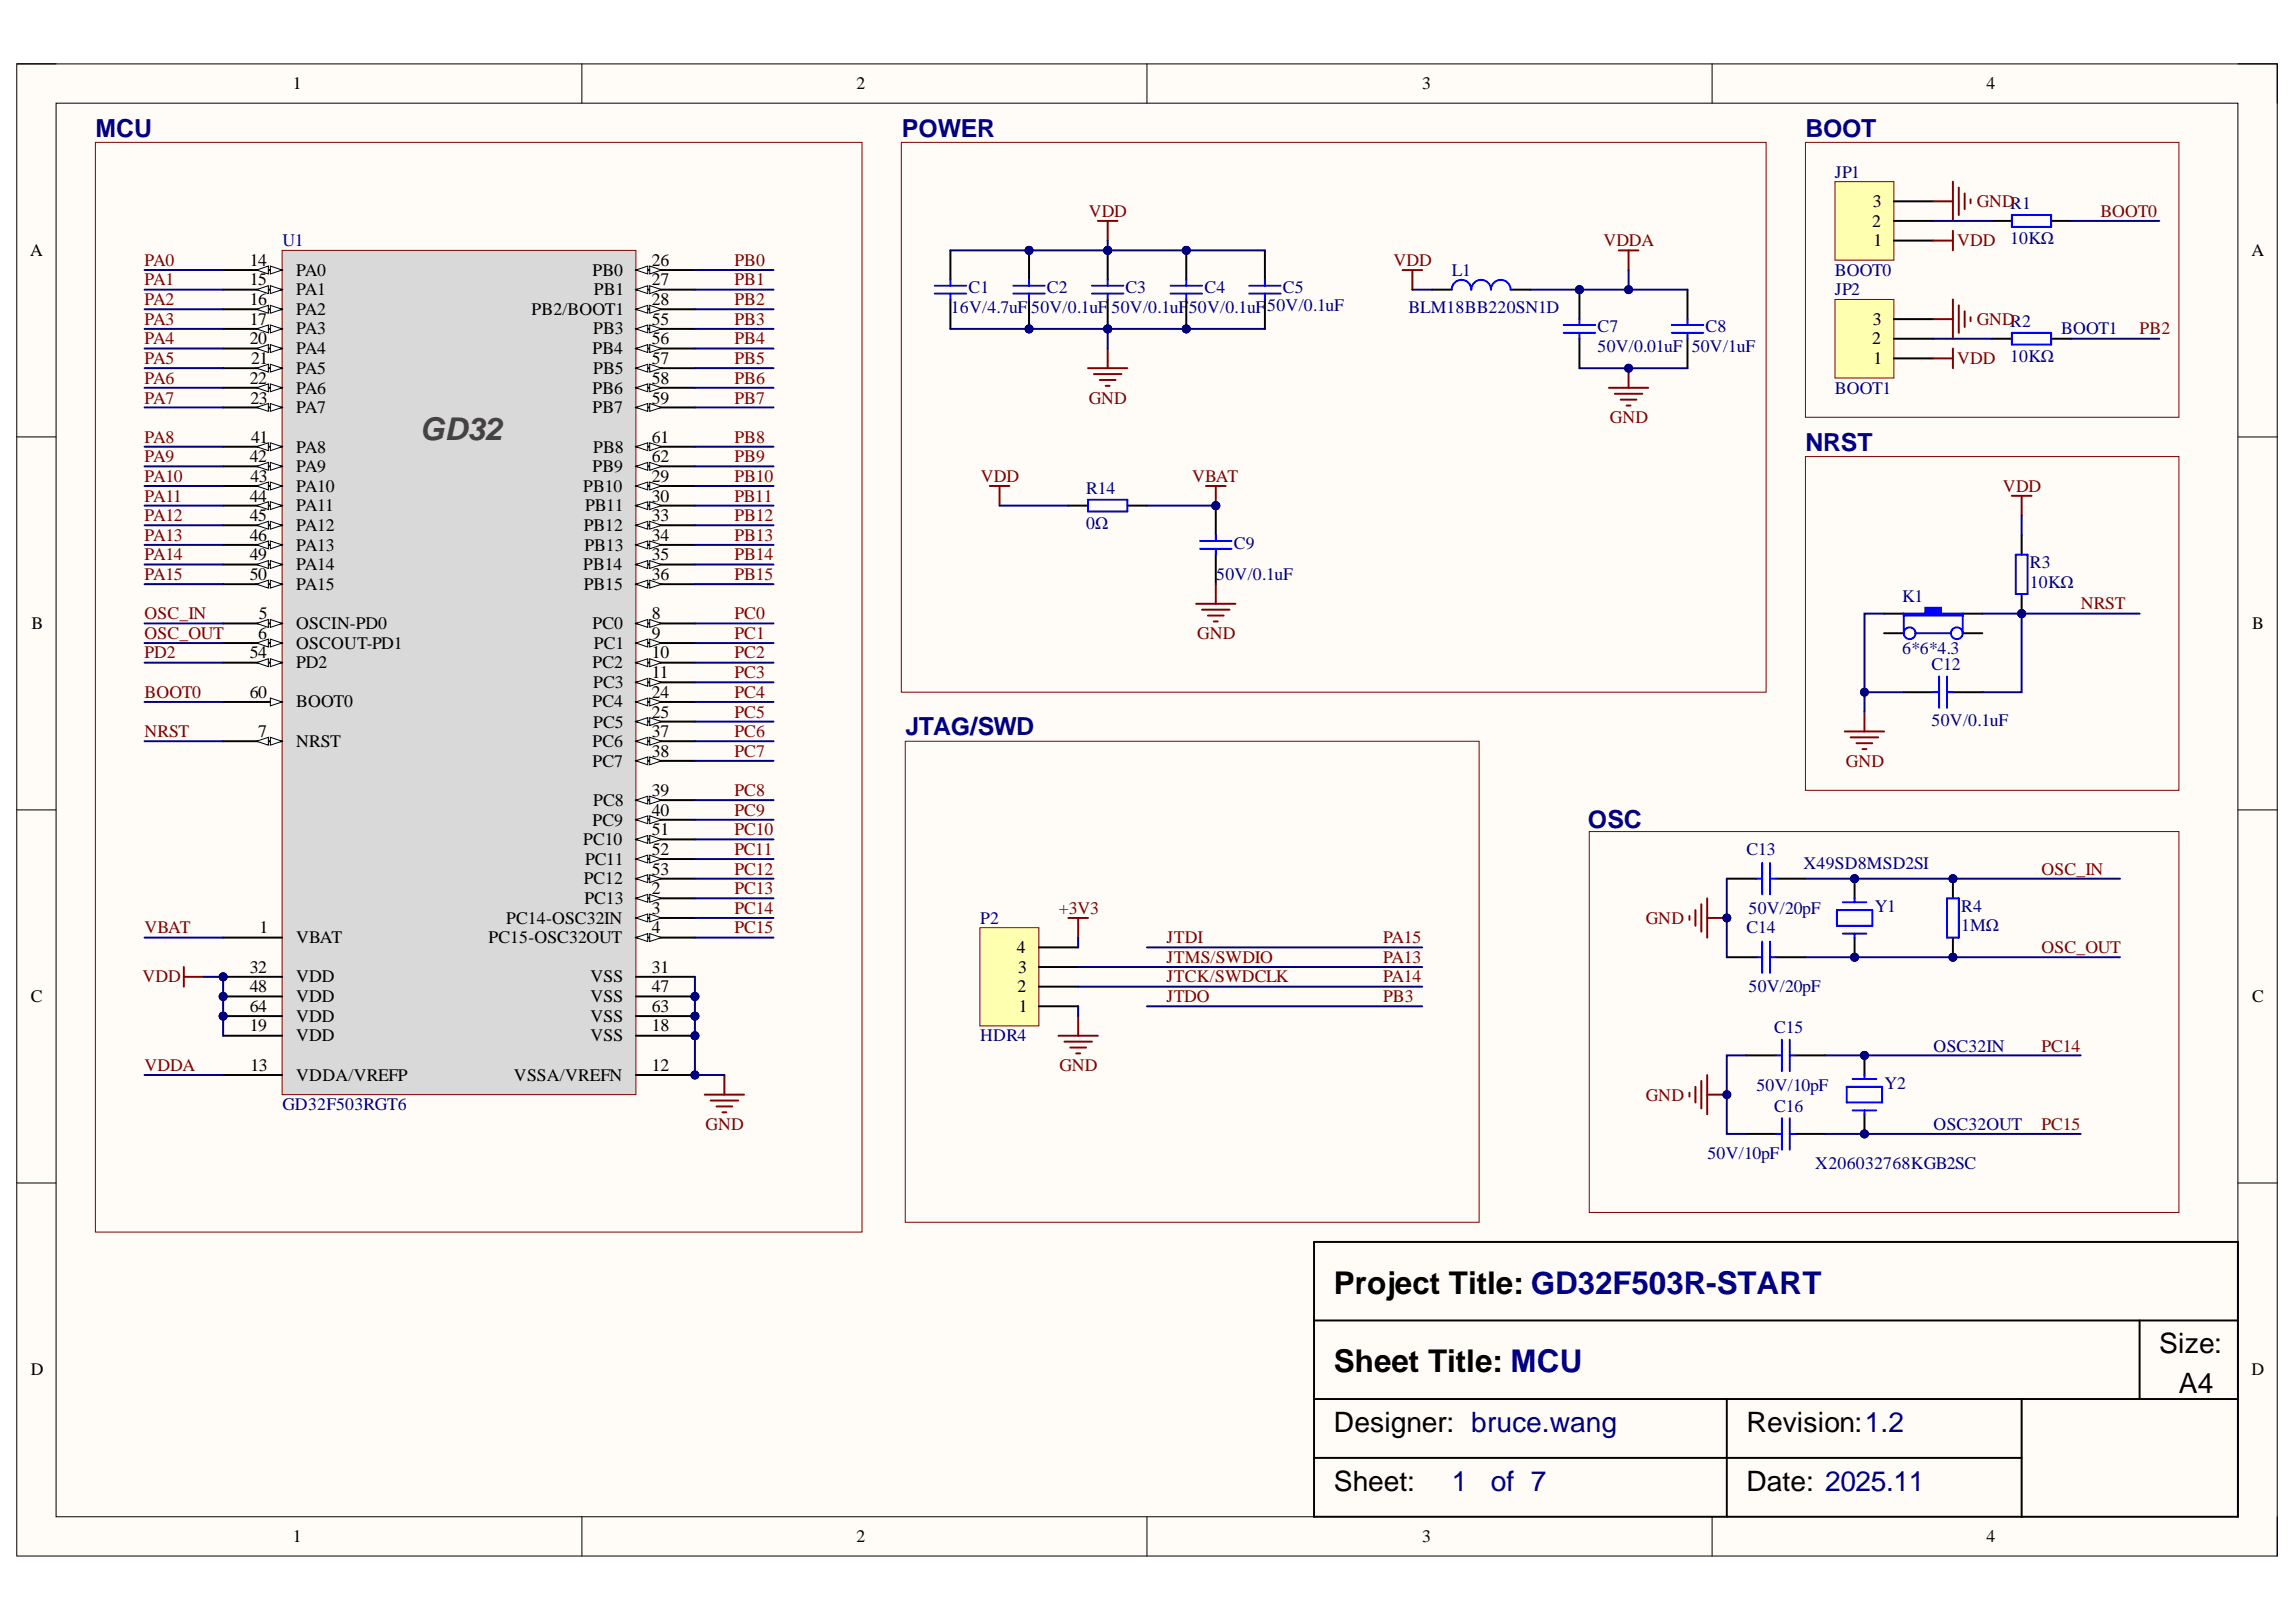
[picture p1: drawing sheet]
<svg xmlns="http://www.w3.org/2000/svg" width="297mm" height="210mm" viewBox="0 0 297 210" stroke-linecap="round" stroke-linejoin="round" font-family="sans-serif">
<defs><g id="words">
<text font-size="4.1" fill="#434343" x="54.3" y="56.9">GD32</text>
<g font-size="4.1">
<text x="172.6" y="167.4">Project Title: GD32F503R-START</text>
<text x="172.6" y="177.6">Sheet Title: MCU</text>
</g>
<g font-size="3.6">
<text x="279.3" y="175.1">Size:</text>
<text x="172.6" y="185.3">Designer: bruce.wang</text>
<text x="226" y="185.3">Revision:1.2</text>
<text x="281.9" y="180.2">A4</text>
<text x="172.6" y="193">Sheet:</text>
<text x="226" y="193">Date: 2025.11</text>
</g>
<g font-size="3.6" fill="#000080">
<text x="187.8" y="193">1</text>
<text x="192.9" y="193">of 7</text>
</g>
<g font-size="3.2" fill="#000080">
<text x="12.4" y="17.7">MCU</text>
<text x="116.7" y="17.7">POWER</text>
<text x="233.6" y="17.7">BOOT</text>
<text x="233.6" y="58.4">NRST</text>
<text x="117.2" y="95.2">JTAG/SWD</text>
<text x="205.4" y="107.2">OSC</text>
</g>
<g font-size="2.3">
<text x="37.9" y="11.6">1</text>
<text x="110.8" y="11.6">2</text>
<text x="184" y="11.6">3</text>
<text x="257" y="11.6">4</text>
<text x="242.2" y="29.3">2</text>
<text x="242.3" y="26.8">3</text>
<text x="3.9" y="33.1">A</text>
<text x="32.3" y="34.4">14</text>
<text x="38.3" y="35.7">PA0</text>
<text x="76.6" y="35.7">PB0</text>
<text x="84.3" y="34.4">26</text>
<text x="242.4" y="31.9">1</text>
<text x="291.3" y="33.1">A</text>
<text x="32.3" y="36.9">15</text>
<text x="32.3" y="39.5">16</text>
<text x="38.3" y="38.2">PA1</text>
<text x="38.3" y="40.7">PA2</text>
<text x="68.8" y="40.7">PB2/BOOT1</text>
<text x="76.8" y="38.2">PB1</text>
<text x="84.3" y="36.9">27</text>
<text x="84.3" y="39.5">28</text>
<text x="32.3" y="42">17</text>
<text x="32.3" y="44.5">20</text>
<text x="32.5" y="47.1">21</text>
<text x="38.3" y="43.3">PA3</text>
<text x="38.3" y="45.8">PA4</text>
<text x="76.6" y="45.8">PB4</text>
<text x="76.7" y="43.3">PB3</text>
<text x="84.3" y="42">55</text>
<text x="84.3" y="44.5">56</text>
<text x="84.3" y="47.1">57</text>
<text x="242.2" y="44.5">2</text>
<text x="242.3" y="42">3</text>
<text x="242.4" y="47.1">1</text>
<text x="32.3" y="49.7">22</text>
<text x="32.4" y="52.2">23</text>
<text x="38.3" y="48.3">PA5</text>
<text x="38.3" y="51">PA6</text>
<text x="38.3" y="53.5">PA7</text>
<text x="76.6" y="51">PB6</text>
<text x="76.6" y="53.5">PB7</text>
<text x="76.7" y="48.3">PB5</text>
<text x="84.3" y="49.7">58</text>
<text x="84.3" y="52.2">59</text>
<text x="32.3" y="59.8">42</text>
<text x="32.5" y="57.3">41</text>
<text x="38.3" y="58.6">PA8</text>
<text x="76.7" y="58.6">PB8</text>
<text x="84.3" y="57.3">61</text>
<text x="84.3" y="59.8">62</text>
<text x="32.3" y="64.9">44</text>
<text x="32.4" y="62.4">43</text>
<text x="38.3" y="61.1">PA9</text>
<text x="38.3" y="63.6">PA10</text>
<text x="75.5" y="63.6">PB10</text>
<text x="76.6" y="61.1">PB9</text>
<text x="84.3" y="62.4">29</text>
<text x="84.3" y="64.9">30</text>
<text x="32.3" y="67.5">45</text>
<text x="32.3" y="70">46</text>
<text x="38.3" y="66.2">PA11</text>
<text x="38.3" y="68.7">PA12</text>
<text x="38.3" y="71.3">PA13</text>
<text x="75.5" y="68.7">PB12</text>
<text x="75.6" y="71.3">PB13</text>
<text x="75.7" y="66.2">PB11</text>
<text x="84.3" y="67.5">33</text>
<text x="84.3" y="70">34</text>
<text x="32.3" y="72.5">49</text>
<text x="32.3" y="75.1">50</text>
<text x="38.3" y="73.8">PA14</text>
<text x="38.3" y="76.3">PA15</text>
<text x="75.5" y="73.8">PB14</text>
<text x="75.5" y="76.3">PB15</text>
<text x="84.3" y="72.5">35</text>
<text x="84.3" y="75.1">36</text>
<text x="4.1" y="81.4">B</text>
<text x="33.4" y="82.7">6</text>
<text x="33.5" y="80.1">5</text>
<text x="38.3" y="81.4">OSCIN-PD0</text>
<text x="38.3" y="83.9">OSCOUT-PD1</text>
<text x="76.6" y="81.4">PC0</text>
<text x="76.8" y="83.9">PC1</text>
<text x="84.3" y="80.1">8</text>
<text x="84.3" y="82.7">9</text>
<text x="291.4" y="81.4">B</text>
<text x="32.3" y="85.2">54</text>
<text x="38.3" y="86.5">PD2</text>
<text x="76.6" y="86.5">PC2</text>
<text x="76.7" y="89">PC3</text>
<text x="84.3" y="85.2">10</text>
<text x="84.3" y="87.7">11</text>
<text x="32.3" y="90.3">60</text>
<text x="33.4" y="95.4">7</text>
<text x="38.3" y="91.5">BOOT0</text>
<text x="76.6" y="91.5">PC4</text>
<text x="76.7" y="94.2">PC5</text>
<text x="84.3" y="90.3">24</text>
<text x="84.3" y="92.9">25</text>
<text x="84.3" y="95.4">37</text>
<text x="38.3" y="96.7">NRST</text>
<text x="76.6" y="96.7">PC6</text>
<text x="76.6" y="99.2">PC7</text>
<text x="84.3" y="98">38</text>
<text x="76.6" y="106.8">PC9</text>
<text x="76.7" y="104.3">PC8</text>
<text x="84.3" y="103">39</text>
<text x="84.3" y="105.6">40</text>
<text x="75.5" y="109.4">PC10</text>
<text x="75.7" y="111.9">PC11</text>
<text x="84.3" y="108.1">51</text>
<text x="84.3" y="110.6">52</text>
<text x="84.3" y="113.2">53</text>
<text x="65.5" y="119.5">PC14-OSC32IN</text>
<text x="75.5" y="114.4">PC12</text>
<text x="75.6" y="117">PC13</text>
<text x="84.3" y="115.7">2</text>
<text x="84.3" y="118.3">3</text>
<text x="32.3" y="125.9">32</text>
<text x="33.6" y="120.8">1</text>
<text x="38.3" y="122.1">VBAT</text>
<text x="63.2" y="122.1">PC15-OSC32OUT</text>
<text x="84.3" y="120.8">4</text>
<text x="84.3" y="125.9">31</text>
<text x="131.5" y="123.3">4</text>
<text x="131.7" y="125.9">3</text>
<text x="4" y="129.7">C</text>
<text x="32.3" y="128.4">48</text>
<text x="32.3" y="130.9">64</text>
<text x="38.3" y="127.1">VDD</text>
<text x="38.3" y="129.7">VDD</text>
<text x="76.4" y="127.1">VSS</text>
<text x="76.4" y="129.7">VSS</text>
<text x="84.3" y="128.4">47</text>
<text x="84.3" y="130.9">63</text>
<text x="131.6" y="128.4">2</text>
<text x="131.8" y="130.9">1</text>
<text x="291.4" y="129.7">C</text>
<text x="32.3" y="133.5">19</text>
<text x="38.3" y="132.2">VDD</text>
<text x="38.3" y="134.7">VDD</text>
<text x="76.4" y="132.2">VSS</text>
<text x="76.4" y="134.7">VSS</text>
<text x="84.3" y="133.5">18</text>
<text x="32.4" y="138.6">13</text>
<text x="38.3" y="139.9">VDDA/VREFP</text>
<text x="66.5" y="139.9">VSSA/VREFN</text>
<text x="84.3" y="138.6">12</text>
<text x="4" y="177.9">D</text>
<text x="291.3" y="177.9">D</text>
<text x="37.9" y="199.6">1</text>
<text x="110.8" y="199.6">2</text>
<text x="184" y="199.6">3</text>
<text x="257" y="199.6">4</text>
</g>
<g font-size="2.3" fill="#000080">
<text x="237.4" y="23">JP1</text>
<text x="36.5" y="31.9">U1</text>
<text x="187.8" y="35.7">L1</text>
<text x="237.4" y="35.7">BOOT0</text>
<text x="260.1" y="31.6">10KΩ</text>
<text x="123" y="40.5">16V/4.7uF</text>
<text x="125.3" y="38">C1</text>
<text x="133.4" y="40.5">50V/0.1uF</text>
<text x="135.4" y="38">C2</text>
<text x="143.8" y="40.5">50V/0.1uF</text>
<text x="145.6" y="38">C3</text>
<text x="153.8" y="40.5">50V/0.1uF</text>
<text x="155.8" y="38">C4</text>
<text x="164" y="40.2">50V/0.1uF</text>
<text x="166" y="38">C5</text>
<text x="182.2" y="40.5">BLM18BB220SN1D</text>
<text x="237.4" y="38.2">JP2</text>
<text x="206.7" y="43">C7</text>
<text x="206.7" y="45.6">50V/0.01uF</text>
<text x="218.9" y="45.6">50V/1uF</text>
<text x="220.6" y="43">C8</text>
<text x="260.1" y="46.8">10KΩ</text>
<text x="266.7" y="43.3">BOOT1</text>
<text x="237.4" y="51">BOOT1</text>
<text x="140.5" y="63.9">R14</text>
<text x="140.5" y="68.5">0Ω</text>
<text x="159.6" y="71">C9</text>
<text x="157.4" y="75.1">50V/0.1uF</text>
<text x="246.1" y="77.8">K1</text>
<text x="262.6" y="73.5">R3</text>
<text x="262.6" y="76.1">10KΩ</text>
<text x="246.1" y="84.7">6*6*4.3</text>
<text x="249.9" y="86.7">C12</text>
<text x="249.9" y="93.9">50V/0.1uF</text>
<text x="226" y="110.6">C13</text>
<text x="233.3" y="112.4">X49SD8MSD2SI</text>
<text x="126.8" y="119.5">P2</text>
<text x="226.2" y="118.3">50V/20pF</text>
<text x="242.5" y="118">Y1</text>
<text x="253.7" y="118">R4</text>
<text x="226" y="120.8">C14</text>
<text x="253.7" y="120.5">1MΩ</text>
<text x="226.2" y="128.4">50V/20pF</text>
<text x="126.8" y="134.7">HDR4</text>
<text x="229.5" y="133.7">C15</text>
<text x="250.2" y="136.1">OSC32IN</text>
<text x="36.5" y="143.7">GD32F503RGT6</text>
<text x="227.2" y="141.2">50V/10pF</text>
<text x="229.5" y="144">C16</text>
<text x="243.8" y="140.9">Y2</text>
<text x="250.2" y="146.2">OSC32OUT</text>
<text x="220.9" y="150">50V/10pF</text>
<text x="234.8" y="151.3">X206032768KGB2SC</text>
</g>
<g font-size="2.3" fill="#800000">
<text x="140.9" y="28.1">VDD</text>
<text x="255.7" y="26.8">GNDR1</text>
<text x="271.7" y="28.1">BOOT0</text>
<text x="18.7" y="34.4">PA0</text>
<text x="95" y="34.4">PB0</text>
<text x="180.3" y="34.4">VDD</text>
<text x="207.4" y="31.9">VDDA</text>
<text x="253.2" y="31.9">VDD</text>
<text x="18.7" y="36.9">PA1</text>
<text x="18.7" y="39.5">PA2</text>
<text x="95" y="36.9">PB1</text>
<text x="95" y="39.5">PB2</text>
<text x="18.7" y="42">PA3</text>
<text x="18.7" y="44.5">PA4</text>
<text x="18.7" y="47.1">PA5</text>
<text x="95" y="42">PB3</text>
<text x="95" y="44.5">PB4</text>
<text x="95" y="47.1">PB5</text>
<text x="253.2" y="47.1">VDD</text>
<text x="255.7" y="42">GNDR2</text>
<text x="276.8" y="43.3">PB2</text>
<text x="18.7" y="49.7">PA6</text>
<text x="18.7" y="52.2">PA7</text>
<text x="95" y="49.7">PB6</text>
<text x="95" y="52.2">PB7</text>
<text x="140.9" y="52.2">GND</text>
<text x="18.7" y="57.3">PA8</text>
<text x="18.7" y="59.8">PA9</text>
<text x="95" y="57.3">PB8</text>
<text x="95" y="59.8">PB9</text>
<text x="208.3" y="54.8">GND</text>
<text x="18.7" y="62.4">PA10</text>
<text x="18.7" y="64.9">PA11</text>
<text x="95" y="62.4">PB10</text>
<text x="95" y="64.9">PB11</text>
<text x="126.9" y="62.4">VDD</text>
<text x="154.2" y="62.4">VBAT</text>
<text x="259.1" y="63.6">VDD</text>
<text x="18.7" y="67.5">PA12</text>
<text x="18.7" y="70">PA13</text>
<text x="95" y="67.5">PB12</text>
<text x="95" y="70">PB13</text>
<text x="18.7" y="72.5">PA14</text>
<text x="18.7" y="75.1">PA15</text>
<text x="95" y="72.5">PB14</text>
<text x="95" y="75.1">PB15</text>
<text x="18.7" y="80.1">OSC_IN</text>
<text x="18.7" y="82.7">OSC_OUT</text>
<text x="95" y="80.1">PC0</text>
<text x="95" y="82.7">PC1</text>
<text x="154.9" y="82.7">GND</text>
<text x="269.2" y="78.9">NRST</text>
<text x="18.7" y="85.2">PD2</text>
<text x="95" y="85.2">PC2</text>
<text x="95" y="87.7">PC3</text>
<text x="18.7" y="90.3">BOOT0</text>
<text x="18.7" y="95.4">NRST</text>
<text x="95" y="90.3">PC4</text>
<text x="95" y="92.9">PC5</text>
<text x="95" y="95.4">PC6</text>
<text x="95" y="98">PC7</text>
<text x="238.8" y="99.2">GND</text>
<text x="95" y="103">PC8</text>
<text x="95" y="105.6">PC9</text>
<text x="95" y="108.1">PC10</text>
<text x="95" y="110.6">PC11</text>
<text x="95" y="113.2">PC12</text>
<text x="264.1" y="113.2">OSC_IN</text>
<text x="95" y="115.7">PC13</text>
<text x="95" y="118.3">PC14</text>
<text x="137" y="118.3">+3V3</text>
<text x="212.9" y="119.5">GND</text>
<text x="18.7" y="120.8">VBAT</text>
<text x="95" y="120.8">PC15</text>
<text x="150.9" y="122.1">JTDI</text>
<text x="150.9" y="124.6">JTMS/SWDIO</text>
<text x="178.9" y="122.1">PA15</text>
<text x="178.9" y="124.6">PA13</text>
<text x="264.1" y="123.3">OSC_OUT</text>
<text x="18.4" y="127.1">VDD</text>
<text x="150.9" y="129.7">JTDO</text>
<text x="150.9" y="127.1">JTCK/SWDCLK</text>
<text x="178.9" y="127.1">PA14</text>
<text x="178.9" y="129.7">PB3</text>
<text x="264.1" y="136.1">PC14</text>
<text x="18.7" y="138.6">VDDA</text>
<text x="137" y="138.6">GND</text>
<text x="212.9" y="142.4">GND</text>
<text x="91.3" y="146.2">GND</text>
<text x="264.1" y="146.2">PC15</text>
</g>
</g></defs>
<path d="M2.2 8.3h292.4v193.1h-292.4z" fill-rule="evenodd" fill="#fffcf8"/>
<path d="M2.2 8.3h292.4v193.1h-292.4z" fill="none" stroke="#000" stroke-width=".13"/>
<path d="M7.3 13.4h282.2v182.9h-282.2z" fill-rule="evenodd" fill="#fffcf8"/>
<g fill="none" stroke="#000" stroke-width=".13">
<path d="M2.2 8.3h5.1M7.3 13.4h282.2v182.9h-282.2zM75.3 8.3v5M148.4 8.3v5M221.5 8.3v5.1M289.5 8.3h5.1v5.1M2.2 56.5h5.1M289.5 56.5h5.1M2.2 104.8h5.1M289.5 104.8h5.1M2.2 153.1h5.1M289.5 153.1h5.1"/>
<path d="M75.3 196.3v5.1M148.4 196.3v5.1M221.5 196.3v5.1M294.6 196.3v5.1"/>
</g>
<path d="M223.4 123.9h3.8M229.8 123.9h3.8M170 160.7h119.5v35.6h-119.5zM170 170.9h119.5M276.8 170.9v10.1M170 181h119.5M170 188.7h91.5M223.4 181v15.3M261.5 181v15.3" fill="none" stroke="#000" stroke-width=".25"/>
<path d="M227.2 123.9h.8M228 121.8v4.1M229 123.9h.8M229 121.8v4.1" fill="none" stroke="#00f" stroke-width=".25"/>
<circle cx="239.9" cy="123.9" r=".51" fill="#000080"/>
<circle cx="239.9" cy="123.9" r=".51" fill="none" stroke="#000080" stroke-width=".13"/>
<circle cx="239.9" cy="113.7" r=".51" fill="#000080"/>
<circle cx="239.9" cy="113.7" r=".51" fill="none" stroke="#000080" stroke-width=".13"/>
<path d="M239.9 121.3v2.6" fill="none" stroke="#000" stroke-width=".25"/>
<circle cx="239.9" cy="123.9" r=".51" fill="#000080"/>
<circle cx="239.9" cy="123.9" r=".51" fill="none" stroke="#000080" stroke-width=".13"/>
<path d="M239.9 113.7v2.6" fill="none" stroke="#000" stroke-width=".25"/>
<circle cx="239.9" cy="113.7" r=".51" fill="#000080"/>
<circle cx="239.9" cy="113.7" r=".51" fill="none" stroke="#000080" stroke-width=".13"/>
<path d="M237.6 117.8h4.6v2h-4.6zM238.4 116.8h3.1M239.9 116.3v.5M238.4 120.8h3.1M239.9 120.8v.5" fill="none" stroke="#00f" stroke-width=".25"/>
<path d="M218.6 118.5v.5M219.3 117.8v2M220.1 117v3.6M220.9 116.3v5M220.9 118.8h2.5" fill="none" stroke="#800000" stroke-width=".25"/>
<circle cx="223.4" cy="118.8" r=".51" fill="#000080"/>
<circle cx="223.4" cy="118.8" r=".51" fill="none" stroke="#000080" stroke-width=".13"/>
<path d="M243.7 79.4h2.6M253.9 79.4h2.6" fill="none" stroke="#000" stroke-width=".25"/>
<path d="M246.3 79.4h2.8v-.7h2v.7h2.8v.3h-7.6z" fill-rule="evenodd" fill="#00f"/>
<g fill="none" stroke="#00f" stroke-width=".25">
<path d="M246.3 79.4h2.8v-.7h2v.7h2.8v.3h-7.6zM246.3 79.4v2.5M253.9 79.4v2.5M247.8 81.9h4.6"/>
<circle cx="247.1" cy="81.9" r=".76"/>
<circle cx="253.2" cy="81.9" r=".76"/>
</g>
<path d="M243.7 81.9h2.6M253.9 81.9h2.6" fill="none" stroke="#000" stroke-width=".25"/>
<path d="M260.3 64.2h2.5M261.5 64.2v2.5M238.7 94.7h5M239.4 95.4h3.6M240.2 96.2h2M241 96.9h.5M241.2 92.1v2.6" fill="none" stroke="#800000" stroke-width=".25"/>
<circle cx="261.5" cy="79.4" r=".51" fill="#000080"/>
<circle cx="261.5" cy="79.4" r=".51" fill="none" stroke="#000080" stroke-width=".13"/>
<path d="M261.5 76.9v2.5" fill="none" stroke="#000" stroke-width=".25"/>
<circle cx="261.5" cy="79.4" r=".51" fill="#000080"/>
<circle cx="261.5" cy="79.4" r=".51" fill="none" stroke="#000080" stroke-width=".13"/>
<path d="M257.7 28.6h2.6M265.4 28.6h2.5M261.5 69.2v2.6M246.3 89.6h3.8M252.7 89.6h3.8" fill="none" stroke="#000" stroke-width=".25"/>
<path d="M260.3 27.8h5.1v1.6h-5.1zM260.8 71.8h1.5v5.1h-1.5zM250.1 89.6h.8M250.9 87.5v4.1M251.9 89.6h.8M251.9 87.5v4.1" fill="none" stroke="#00f" stroke-width=".25"/>
<path d="M237.4 23.5h7.6v10.2h-7.6z" fill-rule="evenodd" fill="#ffffb0"/>
<path d="M237.4 23.5h7.6v10.2h-7.6z" fill="none" stroke="#800000" stroke-width=".13"/>
<path d="M245 31.1h5.1M245 28.6h5.1M245 26.1h5.1M257.7 43.8h2.6M265.4 43.8h2.5" fill="none" stroke="#000" stroke-width=".25"/>
<path d="M250.1 26.1h2.6M252.7 23.5v5.1M253.4 24.3v3.5M254.2 25v2.1M254.9 25.8v.5" fill="none" stroke="#800000" stroke-width=".25"/>
<path d="M260.3 43.1h5.1v1.5h-5.1z" fill="none" stroke="#00f" stroke-width=".25"/>
<path d="M237.4 38.8h7.6v10.1h-7.6z" fill-rule="evenodd" fill="#ffffb0"/>
<path d="M237.4 38.8h7.6v10.1h-7.6z" fill="none" stroke="#800000" stroke-width=".13"/>
<path d="M245 46.4h5.1M245 43.8h5.1M245 41.3h5.1" fill="none" stroke="#000" stroke-width=".25"/>
<path d="M252.7 38.8v5M253.4 39.5v3.6M250.1 41.3h2.6M254.2 40.3v2M254.9 41v.6" fill="none" stroke="#800000" stroke-width=".25"/>
<circle cx="252.7" cy="123.9" r=".51" fill="#000080"/>
<circle cx="252.7" cy="123.9" r=".51" fill="none" stroke="#000080" stroke-width=".13"/>
<circle cx="252.7" cy="113.7" r=".51" fill="#000080"/>
<circle cx="252.7" cy="113.7" r=".51" fill="none" stroke="#000080" stroke-width=".13"/>
<path d="M252.7 121.3v2.6" fill="none" stroke="#000" stroke-width=".25"/>
<circle cx="252.7" cy="123.9" r=".51" fill="#000080"/>
<circle cx="252.7" cy="123.9" r=".51" fill="none" stroke="#000080" stroke-width=".13"/>
<path d="M252.7 113.7v2.6" fill="none" stroke="#000" stroke-width=".25"/>
<circle cx="252.7" cy="113.7" r=".51" fill="#000080"/>
<circle cx="252.7" cy="113.7" r=".51" fill="none" stroke="#000080" stroke-width=".13"/>
<path d="M251.9 116.3h1.5v5h-1.5z" fill="none" stroke="#00f" stroke-width=".25"/>
<path d="M250.1 31.1h2.6M252.7 29.9v2.5M250.1 46.4h2.6M252.7 45.1v2.6M93.7 139.1v2.6M91.2 141.7h5.1M91.9 142.4h3.6M92.7 143.2h2M93.5 143.9h.5" fill="none" stroke="#800000" stroke-width=".25"/>
<circle cx="133.1" cy="42.6" r=".51" fill="#000080"/>
<circle cx="133.1" cy="42.6" r=".51" fill="none" stroke="#000080" stroke-width=".13"/>
<circle cx="133.1" cy="32.4" r=".51" fill="#000080"/>
<circle cx="133.1" cy="32.4" r=".51" fill="none" stroke="#000080" stroke-width=".13"/>
<path d="M133.1 38.8v3.8" fill="none" stroke="#000" stroke-width=".25"/>
<circle cx="133.1" cy="42.6" r=".51" fill="#000080"/>
<circle cx="133.1" cy="42.6" r=".51" fill="none" stroke="#000080" stroke-width=".13"/>
<path d="M133.1 32.4v3.8" fill="none" stroke="#000" stroke-width=".25"/>
<circle cx="133.1" cy="32.4" r=".51" fill="#000080"/>
<circle cx="133.1" cy="32.4" r=".51" fill="none" stroke="#000080" stroke-width=".13"/>
<path d="M120.9 37h4.1M120.9 38h4.1M123 36.2v.8M123 38v.8M131.1 37h4.1M131.1 38h4.1M133.1 36.2v.8M133.1 38v.8M216.3 42.1h4.1M216.3 43.1h4.1M218.3 41.3v.8M218.3 43.1v.7" fill="none" stroke="#00f" stroke-width=".25"/>
<path d="M142 28.6h2.6M143.3 28.6v2.5M181.5 34.9h2.5M182.7 34.9v2.6M209.4 32.4h2.6M210.7 32.4v2.5M140.8 47.6h5M141.5 48.4h3.6M142.3 49.2h2M143 49.9h.6M143.3 45.1v2.5" fill="none" stroke="#800000" stroke-width=".25"/>
<path d="M123 32.4v3.8M123 38.8v3.8M218.3 37.5v3.8M218.3 43.8v3.9" fill="none" stroke="#000" stroke-width=".25"/>
<circle cx="204.3" cy="37.5" r=".51" fill="#000080"/>
<circle cx="204.3" cy="37.5" r=".51" fill="none" stroke="#000080" stroke-width=".13"/>
<path d="M204.3 37.5v3.8M204.3 43.8v3.9" fill="none" stroke="#000" stroke-width=".25"/>
<circle cx="204.3" cy="37.5" r=".51" fill="#000080"/>
<circle cx="204.3" cy="37.5" r=".51" fill="none" stroke="#000080" stroke-width=".13"/>
<path d="M187.8 37.5a1.27 1.27 0 0 1 1.3-1.3 1.27 1.27 0 0 1 1.2 1.3 1.27 1.27 0 0 1 1.3-1.3 1.27 1.27 0 0 1 1.3 1.3 1.27 1.27 0 0 1 1.3-1.3 1.27 1.27 0 0 1 1.2 1.3M202.3 42.1h4.1M202.3 43.1h4.1M204.3 41.3v.8M204.3 43.1v.7" fill="none" stroke="#00f" stroke-width=".25"/>
<path d="M185.3 37.5h2.5M195.4 37.5h2.6" fill="none" stroke="#000" stroke-width=".25"/>
<path d="M23.8 125.1v2.6M23.8 126.4h2.5" fill="none" stroke="#800000" stroke-width=".25"/>
<circle cx="143.3" cy="42.6" r=".51" fill="#000080"/>
<circle cx="143.3" cy="42.6" r=".51" fill="none" stroke="#000080" stroke-width=".13"/>
<circle cx="143.3" cy="32.4" r=".51" fill="#000080"/>
<circle cx="143.3" cy="32.4" r=".51" fill="none" stroke="#000080" stroke-width=".13"/>
<path d="M143.3 38.8v3.8" fill="none" stroke="#000" stroke-width=".25"/>
<circle cx="143.3" cy="42.6" r=".51" fill="#000080"/>
<circle cx="143.3" cy="42.6" r=".51" fill="none" stroke="#000080" stroke-width=".13"/>
<path d="M143.3 32.4v3.8" fill="none" stroke="#000" stroke-width=".25"/>
<circle cx="143.3" cy="32.4" r=".51" fill="#000080"/>
<circle cx="143.3" cy="32.4" r=".51" fill="none" stroke="#000080" stroke-width=".13"/>
<path d="M141.3 37h4M141.3 38h4M143.3 36.2v.8M143.3 38v.8" fill="none" stroke="#00f" stroke-width=".25"/>
<circle cx="153.5" cy="42.6" r=".51" fill="#000080"/>
<circle cx="153.5" cy="42.6" r=".51" fill="none" stroke="#000080" stroke-width=".13"/>
<circle cx="153.5" cy="32.4" r=".51" fill="#000080"/>
<circle cx="153.5" cy="32.4" r=".51" fill="none" stroke="#000080" stroke-width=".13"/>
<path d="M153.5 38.8v3.8" fill="none" stroke="#000" stroke-width=".25"/>
<circle cx="153.5" cy="42.6" r=".51" fill="#000080"/>
<circle cx="153.5" cy="42.6" r=".51" fill="none" stroke="#000080" stroke-width=".13"/>
<path d="M153.5 32.4v3.8" fill="none" stroke="#000" stroke-width=".25"/>
<circle cx="153.5" cy="32.4" r=".51" fill="#000080"/>
<circle cx="153.5" cy="32.4" r=".51" fill="none" stroke="#000080" stroke-width=".13"/>
<path d="M151.4 37h4.1M151.4 38h4.1M153.5 36.2v.8M153.5 38v.8M161.6 37h4.1M161.6 38h4.1M163.6 36.2v.8M163.6 38v.8" fill="none" stroke="#00f" stroke-width=".25"/>
<path d="M163.6 32.4v3.8M163.6 38.8v3.8" fill="none" stroke="#000" stroke-width=".25"/>
<path d="M208.2 50.2h5M208.9 51h3.6M209.7 51.7h2M210.4 52.5h.5M210.7 47.7v2.5" fill="none" stroke="#800000" stroke-width=".25"/>
<circle cx="210.7" cy="47.6" r=".51" fill="#000080"/>
<circle cx="210.7" cy="47.6" r=".51" fill="none" stroke="#000080" stroke-width=".13"/>
<path d="M156 62.9h2.6M157.3 62.9v2.5" fill="none" stroke="#800000" stroke-width=".25"/>
<circle cx="157.3" cy="65.4" r=".51" fill="#000080"/>
<circle cx="157.3" cy="65.4" r=".51" fill="none" stroke="#000080" stroke-width=".13"/>
<circle cx="157.3" cy="65.4" r=".51" fill="#000080"/>
<circle cx="157.3" cy="65.4" r=".51" fill="none" stroke="#000080" stroke-width=".13"/>
<path d="M157.3 65.4v3.8M157.3 71.8v3.8" fill="none" stroke="#000" stroke-width=".25"/>
<circle cx="157.3" cy="65.4" r=".51" fill="#000080"/>
<circle cx="157.3" cy="65.4" r=".51" fill="none" stroke="#000080" stroke-width=".13"/>
<g fill="none" stroke="#00f" stroke-width=".25">
<path d="M155.3 70h4M155.3 71h4M157.3 69.2v.8M157.3 71v.8M227.2 113.7h.8M228 111.7v4M229 113.7h.8M229 111.7v4M229.8 136.6h.7M230.5 134.5v4.1M231.5 134.5v4.1M231.5 136.6h.8"/>
<path d="M229.8 146.7h.7M230.5 144.7v4.1M231.5 146.7h.8M231.5 144.7v4.1"/>
</g>
<path d="M154.7 78.1h5.1M155.5 78.9h3.6M156.3 79.7h2M157.3 75.6v2.5M157 80.4h.5M220.1 139.9v3.5M220.9 139.1v5.1M218.6 141.4v.5M219.3 140.6v2.1M220.9 141.7h2.5" fill="none" stroke="#800000" stroke-width=".25"/>
<path d="M223.4 113.7h3.8M229.8 113.7h3.8M226 136.6h3.8M232.3 136.6h3.8M226 146.7h3.8M232.3 146.7h3.8" fill="none" stroke="#000" stroke-width=".25"/>
<circle cx="223.4" cy="141.7" r=".51" fill="#000080"/>
<circle cx="223.4" cy="141.7" r=".51" fill="none" stroke="#000080" stroke-width=".13"/>
<path d="M12.3 18.4h99.2v141h-99.2zM116.6 18.4h111.9v71.2h-111.9zM233.6 18.4h48.3v35.6h-48.3zM233.6 59.1h48.3v43.2h-48.3zM117.1 95.9h74.3v62.3h-74.3zM205.6 107.6h76.3v49.3h-76.3z" fill="none" stroke="#800000" stroke-width=".13"/>
<circle cx="28.9" cy="126.4" r=".51" fill="#000080"/>
<circle cx="28.9" cy="126.4" r=".51" fill="none" stroke="#000080" stroke-width=".13"/>
<circle cx="28.9" cy="129" r=".51" fill="#000080"/>
<circle cx="28.9" cy="129" r=".51" fill="none" stroke="#000080" stroke-width=".13"/>
<circle cx="28.9" cy="131.5" r=".51" fill="#000080"/>
<circle cx="28.9" cy="131.5" r=".51" fill="none" stroke="#000080" stroke-width=".13"/>
<circle cx="89.9" cy="129" r=".51" fill="#000080"/>
<circle cx="89.9" cy="129" r=".51" fill="none" stroke="#000080" stroke-width=".13"/>
<circle cx="89.9" cy="131.5" r=".51" fill="#000080"/>
<circle cx="89.9" cy="131.5" r=".51" fill="none" stroke="#000080" stroke-width=".13"/>
<circle cx="89.9" cy="134" r=".51" fill="#000080"/>
<circle cx="89.9" cy="134" r=".51" fill="none" stroke="#000080" stroke-width=".13"/>
<circle cx="89.9" cy="139.1" r=".51" fill="#000080"/>
<circle cx="89.9" cy="139.1" r=".51" fill="none" stroke="#000080" stroke-width=".13"/>
<path d="M36.5 32.4h45.8v109.3h-45.8z" fill-rule="evenodd" fill="#d9d9d9"/>
<path d="M36.5 32.4h45.8v109.3h-45.8z" fill="none" stroke="#800000" stroke-width=".13"/>
<path d="M28.9 90.8h7.6" fill="none" stroke="#000" stroke-width=".25"/>
<path d="M35 90.3l1.5 .5-1.5 .5z" fill="#f8fcff"/>
<path d="M35 90.3l1.5 .5-1.5 .5z" fill="none" stroke="#000" stroke-width=".13"/>
<path d="M28.9 95.9h7.6" fill="none" stroke="#000" stroke-width=".25"/>
<path d="M35 95.4l1.5 .5-1.5 .5z" fill="#f8fcff"/>
<path d="M35 95.4l1.5 .5-1.5 .5z" fill="none" stroke="#000" stroke-width=".13"/>
<path d="M33.2 95.9l1.5-.5v1z" fill="#f8fcff"/>
<path d="M33.2 95.9l1.5-.5v1z" fill="none" stroke="#000" stroke-width=".13"/>
<path d="M28.9 80.7h7.6" fill="none" stroke="#000" stroke-width=".25"/>
<path d="M35 80.2l1.5 .5-1.5 .5z" fill="#f8fcff"/>
<path d="M35 80.2l1.5 .5-1.5 .5z" fill="none" stroke="#000" stroke-width=".13"/>
<path d="M33.2 80.7l1.5-.5v1z" fill="#f8fcff"/>
<path d="M33.2 80.7l1.5-.5v1z" fill="none" stroke="#000" stroke-width=".13"/>
<path d="M28.9 83.2h7.6" fill="none" stroke="#000" stroke-width=".25"/>
<path d="M35 82.7l1.5 .5-1.5 .5z" fill="#f8fcff"/>
<path d="M35 82.7l1.5 .5-1.5 .5z" fill="none" stroke="#000" stroke-width=".13"/>
<path d="M33.2 83.2l1.5-.5v1z" fill="#f8fcff"/>
<path d="M33.2 83.2l1.5-.5v1z" fill="none" stroke="#000" stroke-width=".13"/>
<path d="M28.9 34.9h7.6" fill="none" stroke="#000" stroke-width=".25"/>
<path d="M35 34.4l1.5 .5-1.5 .6z" fill="#f8fcff"/>
<path d="M35 34.4l1.5 .5-1.5 .6z" fill="none" stroke="#000" stroke-width=".13"/>
<path d="M33.2 34.9l1.5-.5v1.1z" fill="#f8fcff"/>
<path d="M33.2 34.9l1.5-.5v1.1z" fill="none" stroke="#000" stroke-width=".13"/>
<path d="M28.9 37.5h7.6" fill="none" stroke="#000" stroke-width=".25"/>
<path d="M35 37l1.5 .5-1.5 .5z" fill="#f8fcff"/>
<path d="M35 37l1.5 .5-1.5 .5z" fill="none" stroke="#000" stroke-width=".13"/>
<path d="M33.2 37.5l1.5-.5v1z" fill="#f8fcff"/>
<path d="M33.2 37.5l1.5-.5v1z" fill="none" stroke="#000" stroke-width=".13"/>
<path d="M28.9 40h7.6" fill="none" stroke="#000" stroke-width=".25"/>
<path d="M35 39.5l1.5 .5-1.5 .5z" fill="#f8fcff"/>
<path d="M35 39.5l1.5 .5-1.5 .5z" fill="none" stroke="#000" stroke-width=".13"/>
<path d="M33.2 40l1.5-.5v1z" fill="#f8fcff"/>
<path d="M33.2 40l1.5-.5v1z" fill="none" stroke="#000" stroke-width=".13"/>
<path d="M28.9 42.6h7.6" fill="none" stroke="#000" stroke-width=".25"/>
<path d="M35 42.1l1.5 .5-1.5 .5z" fill="#f8fcff"/>
<path d="M35 42.1l1.5 .5-1.5 .5z" fill="none" stroke="#000" stroke-width=".13"/>
<path d="M33.2 42.6l1.5-.5v1z" fill="#f8fcff"/>
<path d="M33.2 42.6l1.5-.5v1z" fill="none" stroke="#000" stroke-width=".13"/>
<path d="M28.9 45.1h7.6" fill="none" stroke="#000" stroke-width=".25"/>
<path d="M35 44.6l1.5 .5-1.5 .5z" fill="#f8fcff"/>
<path d="M35 44.6l1.5 .5-1.5 .5z" fill="none" stroke="#000" stroke-width=".13"/>
<path d="M33.2 45.1l1.5-.5v1z" fill="#f8fcff"/>
<path d="M33.2 45.1l1.5-.5v1z" fill="none" stroke="#000" stroke-width=".13"/>
<path d="M28.9 47.6h7.6" fill="none" stroke="#000" stroke-width=".25"/>
<path d="M35 47.1l1.5 .5-1.5 .6z" fill="#f8fcff"/>
<path d="M35 47.1l1.5 .5-1.5 .6z" fill="none" stroke="#000" stroke-width=".13"/>
<path d="M33.2 47.6l1.5-.5v1.1z" fill="#f8fcff"/>
<path d="M33.2 47.6l1.5-.5v1.1z" fill="none" stroke="#000" stroke-width=".13"/>
<path d="M28.9 50.2h7.6" fill="none" stroke="#000" stroke-width=".25"/>
<path d="M35 49.7l1.5 .5-1.5 .5z" fill="#f8fcff"/>
<path d="M35 49.7l1.5 .5-1.5 .5z" fill="none" stroke="#000" stroke-width=".13"/>
<path d="M33.2 50.2l1.5-.5v1z" fill="#f8fcff"/>
<path d="M33.2 50.2l1.5-.5v1z" fill="none" stroke="#000" stroke-width=".13"/>
<path d="M28.9 52.7h7.6" fill="none" stroke="#000" stroke-width=".25"/>
<path d="M35 52.2l1.5 .5-1.5 .5z" fill="#f8fcff"/>
<path d="M35 52.2l1.5 .5-1.5 .5z" fill="none" stroke="#000" stroke-width=".13"/>
<path d="M33.2 52.7l1.5-.5v1z" fill="#f8fcff"/>
<path d="M33.2 52.7l1.5-.5v1z" fill="none" stroke="#000" stroke-width=".13"/>
<path d="M28.9 57.8h7.6" fill="none" stroke="#000" stroke-width=".25"/>
<path d="M35 57.3l1.5 .5-1.5 .5z" fill="#f8fcff"/>
<path d="M35 57.3l1.5 .5-1.5 .5z" fill="none" stroke="#000" stroke-width=".13"/>
<path d="M33.2 57.8l1.5-.5v1z" fill="#f8fcff"/>
<path d="M33.2 57.8l1.5-.5v1z" fill="none" stroke="#000" stroke-width=".13"/>
<path d="M28.9 60.4h7.6" fill="none" stroke="#000" stroke-width=".25"/>
<path d="M35 59.8l1.5 .6-1.5 .5z" fill="#f8fcff"/>
<path d="M35 59.8l1.5 .6-1.5 .5z" fill="none" stroke="#000" stroke-width=".13"/>
<path d="M33.2 60.4l1.5-.6v1.1z" fill="#f8fcff"/>
<path d="M33.2 60.4l1.5-.6v1.1z" fill="none" stroke="#000" stroke-width=".13"/>
<path d="M28.9 62.9h7.6" fill="none" stroke="#000" stroke-width=".25"/>
<path d="M35 62.4l1.5 .5-1.5 .5z" fill="#f8fcff"/>
<path d="M35 62.4l1.5 .5-1.5 .5z" fill="none" stroke="#000" stroke-width=".13"/>
<path d="M33.2 62.9l1.5-.5v1z" fill="#f8fcff"/>
<path d="M33.2 62.9l1.5-.5v1z" fill="none" stroke="#000" stroke-width=".13"/>
<path d="M28.9 65.4h7.6" fill="none" stroke="#000" stroke-width=".25"/>
<path d="M35 64.9l1.5 .5-1.5 .5z" fill="#f8fcff"/>
<path d="M35 64.9l1.5 .5-1.5 .5z" fill="none" stroke="#000" stroke-width=".13"/>
<path d="M33.2 65.4l1.5-.5v1z" fill="#f8fcff"/>
<path d="M33.2 65.4l1.5-.5v1z" fill="none" stroke="#000" stroke-width=".13"/>
<path d="M28.9 68h7.6" fill="none" stroke="#000" stroke-width=".25"/>
<path d="M35 67.5l1.5 .5-1.5 .5z" fill="#f8fcff"/>
<path d="M35 67.5l1.5 .5-1.5 .5z" fill="none" stroke="#000" stroke-width=".13"/>
<path d="M33.2 68l1.5-.5v1z" fill="#f8fcff"/>
<path d="M33.2 68l1.5-.5v1z" fill="none" stroke="#000" stroke-width=".13"/>
<path d="M28.9 70.5h7.6" fill="none" stroke="#000" stroke-width=".25"/>
<path d="M35 70l1.5 .5-1.5 .5z" fill="#f8fcff"/>
<path d="M35 70l1.5 .5-1.5 .5z" fill="none" stroke="#000" stroke-width=".13"/>
<path d="M33.2 70.5l1.5-.5v1z" fill="#f8fcff"/>
<path d="M33.2 70.5l1.5-.5v1z" fill="none" stroke="#000" stroke-width=".13"/>
<path d="M28.9 73.1h7.6" fill="none" stroke="#000" stroke-width=".25"/>
<path d="M35 72.5l1.5 .6-1.5 .5z" fill="#f8fcff"/>
<path d="M35 72.5l1.5 .6-1.5 .5z" fill="none" stroke="#000" stroke-width=".13"/>
<path d="M33.2 73.1l1.5-.6v1.1z" fill="#f8fcff"/>
<path d="M33.2 73.1l1.5-.6v1.1z" fill="none" stroke="#000" stroke-width=".13"/>
<path d="M28.9 75.6h7.6" fill="none" stroke="#000" stroke-width=".25"/>
<path d="M35 75.1l1.5 .5-1.5 .5z" fill="#f8fcff"/>
<path d="M35 75.1l1.5 .5-1.5 .5z" fill="none" stroke="#000" stroke-width=".13"/>
<path d="M33.2 75.6l1.5-.5v1z" fill="#f8fcff"/>
<path d="M33.2 75.6l1.5-.5v1z" fill="none" stroke="#000" stroke-width=".13"/>
<path d="M82.3 34.9h7.6" fill="none" stroke="#000" stroke-width=".25"/>
<path d="M82.3 34.9l1.5-.5v1.1z" fill="#f8fcff"/>
<path d="M82.3 34.9l1.5-.5v1.1z" fill="none" stroke="#000" stroke-width=".13"/>
<path d="M84.1 34.4l1.5 .5-1.5 .6z" fill="#f8fcff"/>
<path d="M84.1 34.4l1.5 .5-1.5 .6z" fill="none" stroke="#000" stroke-width=".13"/>
<path d="M82.3 37.5h7.6" fill="none" stroke="#000" stroke-width=".25"/>
<path d="M82.3 37.5l1.5-.5v1z" fill="#f8fcff"/>
<path d="M82.3 37.5l1.5-.5v1z" fill="none" stroke="#000" stroke-width=".13"/>
<path d="M84.1 37l1.5 .5-1.5 .5z" fill="#f8fcff"/>
<path d="M84.1 37l1.5 .5-1.5 .5z" fill="none" stroke="#000" stroke-width=".13"/>
<path d="M82.3 40h7.6" fill="none" stroke="#000" stroke-width=".25"/>
<path d="M82.3 40l1.5-.5v1z" fill="#f8fcff"/>
<path d="M82.3 40l1.5-.5v1z" fill="none" stroke="#000" stroke-width=".13"/>
<path d="M84.1 39.5l1.5 .5-1.5 .5z" fill="#f8fcff"/>
<path d="M84.1 39.5l1.5 .5-1.5 .5z" fill="none" stroke="#000" stroke-width=".13"/>
<path d="M82.3 42.6h7.6" fill="none" stroke="#000" stroke-width=".25"/>
<path d="M82.3 42.6l1.5-.5v1z" fill="#f8fcff"/>
<path d="M82.3 42.6l1.5-.5v1z" fill="none" stroke="#000" stroke-width=".13"/>
<path d="M84.1 42.1l1.5 .5-1.5 .5z" fill="#f8fcff"/>
<path d="M84.1 42.1l1.5 .5-1.5 .5z" fill="none" stroke="#000" stroke-width=".13"/>
<path d="M82.3 45.1h7.6" fill="none" stroke="#000" stroke-width=".25"/>
<path d="M82.3 45.1l1.5-.5v1z" fill="#f8fcff"/>
<path d="M82.3 45.1l1.5-.5v1z" fill="none" stroke="#000" stroke-width=".13"/>
<path d="M84.1 44.6l1.5 .5-1.5 .5z" fill="#f8fcff"/>
<path d="M84.1 44.6l1.5 .5-1.5 .5z" fill="none" stroke="#000" stroke-width=".13"/>
<path d="M82.3 47.6h7.6" fill="none" stroke="#000" stroke-width=".25"/>
<path d="M82.3 47.6l1.5-.5v1.1z" fill="#f8fcff"/>
<path d="M82.3 47.6l1.5-.5v1.1z" fill="none" stroke="#000" stroke-width=".13"/>
<path d="M84.1 47.1l1.5 .5-1.5 .6z" fill="#f8fcff"/>
<path d="M84.1 47.1l1.5 .5-1.5 .6z" fill="none" stroke="#000" stroke-width=".13"/>
<path d="M82.3 50.2h7.6" fill="none" stroke="#000" stroke-width=".25"/>
<path d="M82.3 50.2l1.5-.5v1z" fill="#f8fcff"/>
<path d="M82.3 50.2l1.5-.5v1z" fill="none" stroke="#000" stroke-width=".13"/>
<path d="M84.1 49.7l1.5 .5-1.5 .5z" fill="#f8fcff"/>
<path d="M84.1 49.7l1.5 .5-1.5 .5z" fill="none" stroke="#000" stroke-width=".13"/>
<path d="M82.3 52.7h7.6" fill="none" stroke="#000" stroke-width=".25"/>
<path d="M82.3 52.7l1.5-.5v1z" fill="#f8fcff"/>
<path d="M82.3 52.7l1.5-.5v1z" fill="none" stroke="#000" stroke-width=".13"/>
<path d="M84.1 52.2l1.5 .5-1.5 .5z" fill="#f8fcff"/>
<path d="M84.1 52.2l1.5 .5-1.5 .5z" fill="none" stroke="#000" stroke-width=".13"/>
<path d="M82.3 57.8h7.6" fill="none" stroke="#000" stroke-width=".25"/>
<path d="M82.3 57.8l1.5-.5v1z" fill="#f8fcff"/>
<path d="M82.3 57.8l1.5-.5v1z" fill="none" stroke="#000" stroke-width=".13"/>
<path d="M84.1 57.3l1.5 .5-1.5 .5z" fill="#f8fcff"/>
<path d="M84.1 57.3l1.5 .5-1.5 .5z" fill="none" stroke="#000" stroke-width=".13"/>
<path d="M82.3 60.4h7.6" fill="none" stroke="#000" stroke-width=".25"/>
<path d="M82.3 60.4l1.5-.6v1.1z" fill="#f8fcff"/>
<path d="M82.3 60.4l1.5-.6v1.1z" fill="none" stroke="#000" stroke-width=".13"/>
<path d="M84.1 59.8l1.5 .6-1.5 .5z" fill="#f8fcff"/>
<path d="M84.1 59.8l1.5 .6-1.5 .5z" fill="none" stroke="#000" stroke-width=".13"/>
<path d="M82.3 62.9h7.6" fill="none" stroke="#000" stroke-width=".25"/>
<path d="M82.3 62.9l1.5-.5v1z" fill="#f8fcff"/>
<path d="M82.3 62.9l1.5-.5v1z" fill="none" stroke="#000" stroke-width=".13"/>
<path d="M84.1 62.4l1.5 .5-1.5 .5z" fill="#f8fcff"/>
<path d="M84.1 62.4l1.5 .5-1.5 .5z" fill="none" stroke="#000" stroke-width=".13"/>
<path d="M82.3 65.4h7.6" fill="none" stroke="#000" stroke-width=".25"/>
<path d="M82.3 65.4l1.5-.5v1z" fill="#f8fcff"/>
<path d="M82.3 65.4l1.5-.5v1z" fill="none" stroke="#000" stroke-width=".13"/>
<path d="M84.1 64.9l1.5 .5-1.5 .5z" fill="#f8fcff"/>
<path d="M84.1 64.9l1.5 .5-1.5 .5z" fill="none" stroke="#000" stroke-width=".13"/>
<path d="M82.3 68h7.6" fill="none" stroke="#000" stroke-width=".25"/>
<path d="M82.3 68l1.5-.5v1z" fill="#f8fcff"/>
<path d="M82.3 68l1.5-.5v1z" fill="none" stroke="#000" stroke-width=".13"/>
<path d="M84.1 67.5l1.5 .5-1.5 .5z" fill="#f8fcff"/>
<path d="M84.1 67.5l1.5 .5-1.5 .5z" fill="none" stroke="#000" stroke-width=".13"/>
<path d="M82.3 70.5h7.6" fill="none" stroke="#000" stroke-width=".25"/>
<path d="M82.3 70.5l1.5-.5v1z" fill="#f8fcff"/>
<path d="M82.3 70.5l1.5-.5v1z" fill="none" stroke="#000" stroke-width=".13"/>
<path d="M84.1 70l1.5 .5-1.5 .5z" fill="#f8fcff"/>
<path d="M84.1 70l1.5 .5-1.5 .5z" fill="none" stroke="#000" stroke-width=".13"/>
<path d="M82.3 73.1h7.6" fill="none" stroke="#000" stroke-width=".25"/>
<path d="M82.3 73.1l1.5-.6v1.1z" fill="#f8fcff"/>
<path d="M82.3 73.1l1.5-.6v1.1z" fill="none" stroke="#000" stroke-width=".13"/>
<path d="M84.1 72.5l1.5 .6-1.5 .5z" fill="#f8fcff"/>
<path d="M84.1 72.5l1.5 .6-1.5 .5z" fill="none" stroke="#000" stroke-width=".13"/>
<path d="M82.3 75.6h7.6" fill="none" stroke="#000" stroke-width=".25"/>
<path d="M82.3 75.6l1.5-.5v1z" fill="#f8fcff"/>
<path d="M82.3 75.6l1.5-.5v1z" fill="none" stroke="#000" stroke-width=".13"/>
<path d="M84.1 75.1l1.5 .5-1.5 .5z" fill="#f8fcff"/>
<path d="M84.1 75.1l1.5 .5-1.5 .5z" fill="none" stroke="#000" stroke-width=".13"/>
<path d="M82.3 80.7h7.6" fill="none" stroke="#000" stroke-width=".25"/>
<path d="M82.3 80.7l1.5-.5v1z" fill="#f8fcff"/>
<path d="M82.3 80.7l1.5-.5v1z" fill="none" stroke="#000" stroke-width=".13"/>
<path d="M84.1 80.2l1.5 .5-1.5 .5z" fill="#f8fcff"/>
<path d="M84.1 80.2l1.5 .5-1.5 .5z" fill="none" stroke="#000" stroke-width=".13"/>
<path d="M82.3 83.2h7.6" fill="none" stroke="#000" stroke-width=".25"/>
<path d="M82.3 83.2l1.5-.5v1z" fill="#f8fcff"/>
<path d="M82.3 83.2l1.5-.5v1z" fill="none" stroke="#000" stroke-width=".13"/>
<path d="M84.1 82.7l1.5 .5-1.5 .5z" fill="#f8fcff"/>
<path d="M84.1 82.7l1.5 .5-1.5 .5z" fill="none" stroke="#000" stroke-width=".13"/>
<path d="M82.3 85.8h7.6" fill="none" stroke="#000" stroke-width=".25"/>
<path d="M82.3 85.8l1.5-.5v1z" fill="#f8fcff"/>
<path d="M82.3 85.8l1.5-.5v1z" fill="none" stroke="#000" stroke-width=".13"/>
<path d="M84.1 85.3l1.5 .5-1.5 .5z" fill="#f8fcff"/>
<path d="M84.1 85.3l1.5 .5-1.5 .5z" fill="none" stroke="#000" stroke-width=".13"/>
<path d="M82.3 88.3h7.6" fill="none" stroke="#000" stroke-width=".25"/>
<path d="M82.3 88.3l1.5-.5v1z" fill="#f8fcff"/>
<path d="M82.3 88.3l1.5-.5v1z" fill="none" stroke="#000" stroke-width=".13"/>
<path d="M84.1 87.8l1.5 .5-1.5 .5z" fill="#f8fcff"/>
<path d="M84.1 87.8l1.5 .5-1.5 .5z" fill="none" stroke="#000" stroke-width=".13"/>
<path d="M82.3 90.8h7.6" fill="none" stroke="#000" stroke-width=".25"/>
<path d="M82.3 90.8l1.5-.5v1z" fill="#f8fcff"/>
<path d="M82.3 90.8l1.5-.5v1z" fill="none" stroke="#000" stroke-width=".13"/>
<path d="M84.1 90.3l1.5 .5-1.5 .5z" fill="#f8fcff"/>
<path d="M84.1 90.3l1.5 .5-1.5 .5z" fill="none" stroke="#000" stroke-width=".13"/>
<path d="M82.3 93.4h7.6" fill="none" stroke="#000" stroke-width=".25"/>
<path d="M82.3 93.4l1.5-.5v1z" fill="#f8fcff"/>
<path d="M82.3 93.4l1.5-.5v1z" fill="none" stroke="#000" stroke-width=".13"/>
<path d="M84.1 92.9l1.5 .5-1.5 .5z" fill="#f8fcff"/>
<path d="M84.1 92.9l1.5 .5-1.5 .5z" fill="none" stroke="#000" stroke-width=".13"/>
<path d="M82.3 95.9h7.6" fill="none" stroke="#000" stroke-width=".25"/>
<path d="M82.3 95.9l1.5-.5v1z" fill="#f8fcff"/>
<path d="M82.3 95.9l1.5-.5v1z" fill="none" stroke="#000" stroke-width=".13"/>
<path d="M84.1 95.4l1.5 .5-1.5 .5z" fill="#f8fcff"/>
<path d="M84.1 95.4l1.5 .5-1.5 .5z" fill="none" stroke="#000" stroke-width=".13"/>
<path d="M82.3 98.5h7.6" fill="none" stroke="#000" stroke-width=".25"/>
<path d="M82.3 98.5l1.5-.5v1z" fill="#f8fcff"/>
<path d="M82.3 98.5l1.5-.5v1z" fill="none" stroke="#000" stroke-width=".13"/>
<path d="M84.1 98l1.5 .5-1.5 .5z" fill="#f8fcff"/>
<path d="M84.1 98l1.5 .5-1.5 .5z" fill="none" stroke="#000" stroke-width=".13"/>
<path d="M82.3 103.5h7.6" fill="none" stroke="#000" stroke-width=".25"/>
<path d="M82.3 103.5l1.5-.5v1.1z" fill="#f8fcff"/>
<path d="M82.3 103.5l1.5-.5v1.1z" fill="none" stroke="#000" stroke-width=".13"/>
<path d="M84.1 103l1.5 .5-1.5 .6z" fill="#f8fcff"/>
<path d="M84.1 103l1.5 .5-1.5 .6z" fill="none" stroke="#000" stroke-width=".13"/>
<path d="M82.3 106.1h7.6" fill="none" stroke="#000" stroke-width=".25"/>
<path d="M82.3 106.1l1.5-.5v1z" fill="#f8fcff"/>
<path d="M82.3 106.1l1.5-.5v1z" fill="none" stroke="#000" stroke-width=".13"/>
<path d="M84.1 105.6l1.5 .5-1.5 .5z" fill="#f8fcff"/>
<path d="M84.1 105.6l1.5 .5-1.5 .5z" fill="none" stroke="#000" stroke-width=".13"/>
<path d="M82.3 108.6h7.6" fill="none" stroke="#000" stroke-width=".25"/>
<path d="M82.3 108.6l1.5-.5v1z" fill="#f8fcff"/>
<path d="M82.3 108.6l1.5-.5v1z" fill="none" stroke="#000" stroke-width=".13"/>
<path d="M84.1 108.1l1.5 .5-1.5 .5z" fill="#f8fcff"/>
<path d="M84.1 108.1l1.5 .5-1.5 .5z" fill="none" stroke="#000" stroke-width=".13"/>
<path d="M82.3 111.2h7.6" fill="none" stroke="#000" stroke-width=".25"/>
<path d="M82.3 111.2l1.5-.5v1z" fill="#f8fcff"/>
<path d="M82.3 111.2l1.5-.5v1z" fill="none" stroke="#000" stroke-width=".13"/>
<path d="M84.1 110.7l1.5 .5-1.5 .5z" fill="#f8fcff"/>
<path d="M84.1 110.7l1.5 .5-1.5 .5z" fill="none" stroke="#000" stroke-width=".13"/>
<path d="M82.3 113.7h7.6" fill="none" stroke="#000" stroke-width=".25"/>
<path d="M82.3 113.7l1.5-.5v1z" fill="#f8fcff"/>
<path d="M82.3 113.7l1.5-.5v1z" fill="none" stroke="#000" stroke-width=".13"/>
<path d="M84.1 113.2l1.5 .5-1.5 .5z" fill="#f8fcff"/>
<path d="M84.1 113.2l1.5 .5-1.5 .5z" fill="none" stroke="#000" stroke-width=".13"/>
<path d="M82.3 116.3h7.6" fill="none" stroke="#000" stroke-width=".25"/>
<path d="M82.3 116.3l1.5-.6v1.1z" fill="#f8fcff"/>
<path d="M82.3 116.3l1.5-.6v1.1z" fill="none" stroke="#000" stroke-width=".13"/>
<path d="M84.1 115.7l1.5 .6-1.5 .5z" fill="#f8fcff"/>
<path d="M84.1 115.7l1.5 .6-1.5 .5z" fill="none" stroke="#000" stroke-width=".13"/>
<path d="M82.3 118.8h7.6" fill="none" stroke="#000" stroke-width=".25"/>
<path d="M82.3 118.8l1.5-.5v1z" fill="#f8fcff"/>
<path d="M82.3 118.8l1.5-.5v1z" fill="none" stroke="#000" stroke-width=".13"/>
<path d="M84.1 118.3l1.5 .5-1.5 .5z" fill="#f8fcff"/>
<path d="M84.1 118.3l1.5 .5-1.5 .5z" fill="none" stroke="#000" stroke-width=".13"/>
<path d="M82.3 121.3h7.6" fill="none" stroke="#000" stroke-width=".25"/>
<path d="M82.3 121.3l1.5-.5v1z" fill="#f8fcff"/>
<path d="M82.3 121.3l1.5-.5v1z" fill="none" stroke="#000" stroke-width=".13"/>
<path d="M84.1 120.8l1.5 .5-1.5 .5z" fill="#f8fcff"/>
<path d="M84.1 120.8l1.5 .5-1.5 .5z" fill="none" stroke="#000" stroke-width=".13"/>
<path d="M28.9 85.8h7.6" fill="none" stroke="#000" stroke-width=".25"/>
<path d="M35 85.3l1.5 .5-1.5 .5z" fill="#f8fcff"/>
<path d="M35 85.3l1.5 .5-1.5 .5z" fill="none" stroke="#000" stroke-width=".13"/>
<path d="M33.2 85.8l1.5-.5v1z" fill="#f8fcff"/>
<path d="M33.2 85.8l1.5-.5v1z" fill="none" stroke="#000" stroke-width=".13"/>
<path d="M28.9 121.3h7.6M28.9 126.4h7.6" fill="none" stroke="#000" stroke-width=".25"/>
<circle cx="28.9" cy="126.4" r=".51" fill="#000080"/>
<circle cx="28.9" cy="126.4" r=".51" fill="none" stroke="#000080" stroke-width=".13"/>
<path d="M28.9 129h7.6" fill="none" stroke="#000" stroke-width=".25"/>
<circle cx="28.9" cy="129" r=".51" fill="#000080"/>
<circle cx="28.9" cy="129" r=".51" fill="none" stroke="#000080" stroke-width=".13"/>
<path d="M28.9 131.5h7.6" fill="none" stroke="#000" stroke-width=".25"/>
<circle cx="28.9" cy="131.5" r=".51" fill="#000080"/>
<circle cx="28.9" cy="131.5" r=".51" fill="none" stroke="#000080" stroke-width=".13"/>
<path d="M28.9 134h7.6M28.9 139.1h7.6M82.3 126.4h7.6M82.3 129h7.6" fill="none" stroke="#000" stroke-width=".25"/>
<circle cx="89.9" cy="129" r=".51" fill="#000080"/>
<circle cx="89.9" cy="129" r=".51" fill="none" stroke="#000080" stroke-width=".13"/>
<path d="M82.3 131.5h7.6" fill="none" stroke="#000" stroke-width=".25"/>
<circle cx="89.9" cy="131.5" r=".51" fill="#000080"/>
<circle cx="89.9" cy="131.5" r=".51" fill="none" stroke="#000080" stroke-width=".13"/>
<path d="M82.3 134h7.6" fill="none" stroke="#000" stroke-width=".25"/>
<circle cx="89.9" cy="134" r=".51" fill="#000080"/>
<circle cx="89.9" cy="134" r=".51" fill="none" stroke="#000080" stroke-width=".13"/>
<path d="M82.3 139.1h7.6" fill="none" stroke="#000" stroke-width=".25"/>
<circle cx="89.9" cy="139.1" r=".51" fill="#000080"/>
<circle cx="89.9" cy="139.1" r=".51" fill="none" stroke="#000080" stroke-width=".13"/>
<path d="M138.2 65.4h2.6M145.8 65.4h2.6" fill="none" stroke="#000" stroke-width=".25"/>
<path d="M140.8 64.7h5v1.5h-5z" fill="none" stroke="#00f" stroke-width=".25"/>
<path d="M128 62.9h2.6M129.3 62.9v2.5" fill="none" stroke="#800000" stroke-width=".25"/>
<path d="M126.8 120.1h7.6v12.7h-7.6z" fill-rule="evenodd" fill="#ffffb0"/>
<path d="M126.8 120.1h7.6v12.7h-7.6z" fill="none" stroke="#800000" stroke-width=".13"/>
<path d="M134.4 130.2h5.1M134.4 127.7h5.1M134.4 125.1h5.1M134.4 122.6h5.1" fill="none" stroke="#000" stroke-width=".25"/>
<path d="M138.2 118.8h2.6M139.5 118.8v2.5M136.9 134h5.1M137.7 134.8h3.6M138.5 135.6h2M139.2 136.3h.5M139.5 131.5v2.5" fill="none" stroke="#800000" stroke-width=".25"/>
<circle cx="241.2" cy="146.7" r=".51" fill="#000080"/>
<circle cx="241.2" cy="146.7" r=".51" fill="none" stroke="#000080" stroke-width=".13"/>
<circle cx="241.2" cy="136.6" r=".51" fill="#000080"/>
<circle cx="241.2" cy="136.6" r=".51" fill="none" stroke="#000080" stroke-width=".13"/>
<path d="M241.2 144.2v2.5" fill="none" stroke="#000" stroke-width=".25"/>
<circle cx="241.2" cy="146.7" r=".51" fill="#000080"/>
<circle cx="241.2" cy="146.7" r=".51" fill="none" stroke="#000080" stroke-width=".13"/>
<path d="M241.2 136.6v2.5" fill="none" stroke="#000" stroke-width=".25"/>
<circle cx="241.2" cy="136.6" r=".51" fill="#000080"/>
<circle cx="241.2" cy="136.6" r=".51" fill="none" stroke="#000080" stroke-width=".13"/>
<path d="M239.7 139.6h3M241.2 139.1v.5M238.9 140.6h4.6v2.1h-4.6zM239.7 143.7h3M241.2 143.7v.5" fill="none" stroke="#00f" stroke-width=".25"/>
<path d="M241.2 89.6h5.1" fill="none" stroke="#000080" stroke-width=".25"/>
<circle cx="241.2" cy="89.6" r=".51" fill="#000080"/>
<circle cx="241.2" cy="89.6" r=".51" fill="none" stroke="#000080" stroke-width=".13"/>
<g fill="none" stroke="#000080" stroke-width=".25">
<path d="M18.7 34.9h10.2M18.7 37.5h10.2M89.9 34.9h10.2M89.9 37.5h10.2M250.1 28.6h7.6M18.7 40h10.2M18.7 42.6h10.2M18.7 45.1h10.2M18.7 47.6h10.2M18.7 50.2h10.2M18.7 52.7h10.2M18.7 57.8h10.2"/>
<path d="M89.9 40h10.2M89.9 42.6h10.2M89.9 45.1h10.2M89.9 47.6h10.2M89.9 50.2h10.2M89.9 52.7h10.2M89.9 57.8h10.2M204.3 47.7h14M250.1 43.8h7.6M267.9 43.8h11.5M18.7 60.4h10.2M18.7 62.9h10.2"/>
<path d="M18.7 65.4h10.2M18.7 68h10.2M18.7 70.5h10.2M18.7 73.1h10.2M18.7 75.6h10.2M89.9 60.4h10.2M89.9 62.9h10.2M89.9 65.4h10.2M89.9 68h10.2M89.9 70.5h10.2M89.9 73.1h10.2M89.9 75.6h10.2"/>
<path d="M18.7 80.7h10.2M18.7 83.2h10.2M18.7 90.8h10.2M18.7 95.9h10.2M89.9 80.7h10.2M89.9 83.2h10.2M89.9 85.8h10.2M89.9 88.3h10.2M89.9 90.8h10.2M89.9 93.4h10.2M89.9 95.9h10.2M89.9 98.5h10.2"/>
<path d="M89.9 103.5h10.2M89.9 106.1h10.2M89.9 108.6h10.2M89.9 111.2h10.2M89.9 113.7h10.2M89.9 116.3h10.2M89.9 118.8h10.2M18.7 121.3h10.2M18.7 139.1h10.2M89.9 121.3h10.2M148.4 122.6h35.6M148.4 130.2h35.6"/>
</g>
<circle cx="210.7" cy="47.6" r=".51" fill="#000080"/>
<circle cx="210.7" cy="47.6" r=".51" fill="none" stroke="#000080" stroke-width=".13"/>
<path d="M182.7 37.5h2.6M210.7 34.9v2.6" fill="none" stroke="#000080" stroke-width=".25"/>
<circle cx="210.7" cy="37.5" r=".51" fill="#000080"/>
<circle cx="210.7" cy="37.5" r=".51" fill="none" stroke="#000080" stroke-width=".13"/>
<path d="M233.6 113.7h40.7" fill="none" stroke="#000080" stroke-width=".25"/>
<circle cx="239.9" cy="113.7" r=".51" fill="#000080"/>
<circle cx="239.9" cy="113.7" r=".51" fill="none" stroke="#000080" stroke-width=".13"/>
<circle cx="252.7" cy="113.7" r=".51" fill="#000080"/>
<circle cx="252.7" cy="113.7" r=".51" fill="none" stroke="#000080" stroke-width=".13"/>
<path d="M233.6 123.9h40.7" fill="none" stroke="#000080" stroke-width=".25"/>
<circle cx="239.9" cy="123.9" r=".51" fill="#000080"/>
<circle cx="239.9" cy="123.9" r=".51" fill="none" stroke="#000080" stroke-width=".13"/>
<circle cx="252.7" cy="123.9" r=".51" fill="#000080"/>
<circle cx="252.7" cy="123.9" r=".51" fill="none" stroke="#000080" stroke-width=".13"/>
<path d="M223.4 113.7v10.2" fill="none" stroke="#000080" stroke-width=".25"/>
<circle cx="223.4" cy="118.8" r=".51" fill="#000080"/>
<circle cx="223.4" cy="118.8" r=".51" fill="none" stroke="#000080" stroke-width=".13"/>
<path d="M226 136.6h-2.6v10.1h2.6" fill="none" stroke="#000080" stroke-width=".25"/>
<circle cx="223.4" cy="141.7" r=".51" fill="#000080"/>
<circle cx="223.4" cy="141.7" r=".51" fill="none" stroke="#000080" stroke-width=".13"/>
<path d="M236.1 136.6h33.1" fill="none" stroke="#000080" stroke-width=".25"/>
<circle cx="241.2" cy="136.6" r=".51" fill="#000080"/>
<circle cx="241.2" cy="136.6" r=".51" fill="none" stroke="#000080" stroke-width=".13"/>
<path d="M236.1 146.7h33.1" fill="none" stroke="#000080" stroke-width=".25"/>
<circle cx="241.2" cy="146.7" r=".51" fill="#000080"/>
<circle cx="241.2" cy="146.7" r=".51" fill="none" stroke="#000080" stroke-width=".13"/>
<path d="M261.5 79.4v10.2h-5" fill="none" stroke="#000080" stroke-width=".25"/>
<circle cx="261.5" cy="79.4" r=".51" fill="#000080"/>
<circle cx="261.5" cy="79.4" r=".51" fill="none" stroke="#000080" stroke-width=".13"/>
<path d="M267.9 28.6h11.5M261.5 66.7v2.5M18.7 85.8h10.2M26.3 126.4h2.6v7.6" fill="none" stroke="#000080" stroke-width=".25"/>
<circle cx="28.9" cy="126.4" r=".51" fill="#000080"/>
<circle cx="28.9" cy="126.4" r=".51" fill="none" stroke="#000080" stroke-width=".13"/>
<circle cx="28.9" cy="129" r=".51" fill="#000080"/>
<circle cx="28.9" cy="129" r=".51" fill="none" stroke="#000080" stroke-width=".13"/>
<circle cx="28.9" cy="131.5" r=".51" fill="#000080"/>
<circle cx="28.9" cy="131.5" r=".51" fill="none" stroke="#000080" stroke-width=".13"/>
<path d="M89.9 126.4v12.7h3.8" fill="none" stroke="#000080" stroke-width=".25"/>
<circle cx="89.9" cy="139.1" r=".51" fill="#000080"/>
<circle cx="89.9" cy="139.1" r=".51" fill="none" stroke="#000080" stroke-width=".13"/>
<circle cx="89.9" cy="134" r=".51" fill="#000080"/>
<circle cx="89.9" cy="134" r=".51" fill="none" stroke="#000080" stroke-width=".13"/>
<circle cx="89.9" cy="131.5" r=".51" fill="#000080"/>
<circle cx="89.9" cy="131.5" r=".51" fill="none" stroke="#000080" stroke-width=".13"/>
<circle cx="89.9" cy="129" r=".51" fill="#000080"/>
<circle cx="89.9" cy="129" r=".51" fill="none" stroke="#000080" stroke-width=".13"/>
<path d="M198 37.5h20.3" fill="none" stroke="#000080" stroke-width=".25"/>
<circle cx="204.3" cy="37.5" r=".51" fill="#000080"/>
<circle cx="204.3" cy="37.5" r=".51" fill="none" stroke="#000080" stroke-width=".13"/>
<circle cx="210.7" cy="37.5" r=".51" fill="#000080"/>
<circle cx="210.7" cy="37.5" r=".51" fill="none" stroke="#000080" stroke-width=".13"/>
<path d="M243.7 79.4h-2.5v12.7" fill="none" stroke="#000080" stroke-width=".25"/>
<circle cx="241.2" cy="89.6" r=".51" fill="#000080"/>
<circle cx="241.2" cy="89.6" r=".51" fill="none" stroke="#000080" stroke-width=".13"/>
<path d="M256.5 79.4h20.3" fill="none" stroke="#000080" stroke-width=".25"/>
<circle cx="261.5" cy="79.4" r=".51" fill="#000080"/>
<circle cx="261.5" cy="79.4" r=".51" fill="none" stroke="#000080" stroke-width=".13"/>
<path d="M123 32.4h40.6" fill="none" stroke="#000080" stroke-width=".25"/>
<circle cx="133.1" cy="32.4" r=".51" fill="#000080"/>
<circle cx="133.1" cy="32.4" r=".51" fill="none" stroke="#000080" stroke-width=".13"/>
<circle cx="143.3" cy="32.4" r=".51" fill="#000080"/>
<circle cx="143.3" cy="32.4" r=".51" fill="none" stroke="#000080" stroke-width=".13"/>
<circle cx="153.5" cy="32.4" r=".51" fill="#000080"/>
<circle cx="153.5" cy="32.4" r=".51" fill="none" stroke="#000080" stroke-width=".13"/>
<path d="M143.3 31.1v1.3" fill="none" stroke="#000080" stroke-width=".25"/>
<circle cx="143.3" cy="32.4" r=".51" fill="#000080"/>
<circle cx="143.3" cy="32.4" r=".51" fill="none" stroke="#000080" stroke-width=".13"/>
<path d="M123 42.6h40.6" fill="none" stroke="#000080" stroke-width=".25"/>
<circle cx="133.1" cy="42.6" r=".51" fill="#000080"/>
<circle cx="133.1" cy="42.6" r=".51" fill="none" stroke="#000080" stroke-width=".13"/>
<circle cx="143.3" cy="42.6" r=".51" fill="#000080"/>
<circle cx="143.3" cy="42.6" r=".51" fill="none" stroke="#000080" stroke-width=".13"/>
<circle cx="153.5" cy="42.6" r=".51" fill="#000080"/>
<circle cx="153.5" cy="42.6" r=".51" fill="none" stroke="#000080" stroke-width=".13"/>
<path d="M143.3 42.6v2.5" fill="none" stroke="#000080" stroke-width=".25"/>
<circle cx="143.3" cy="42.6" r=".51" fill="#000080"/>
<circle cx="143.3" cy="42.6" r=".51" fill="none" stroke="#000080" stroke-width=".13"/>
<path d="M148.4 65.4h8.9" fill="none" stroke="#000080" stroke-width=".25"/>
<circle cx="157.3" cy="65.4" r=".51" fill="#000080"/>
<circle cx="157.3" cy="65.4" r=".51" fill="none" stroke="#000080" stroke-width=".13"/>
<path d="M129.3 65.4h8.9M139.5 121.3v1.3M139.5 130.2v1.3M139.5 125.1h44.5M139.5 127.7h44.5" fill="none" stroke="#000080" stroke-width=".25"/>
<use href="#words"/>
</svg>
